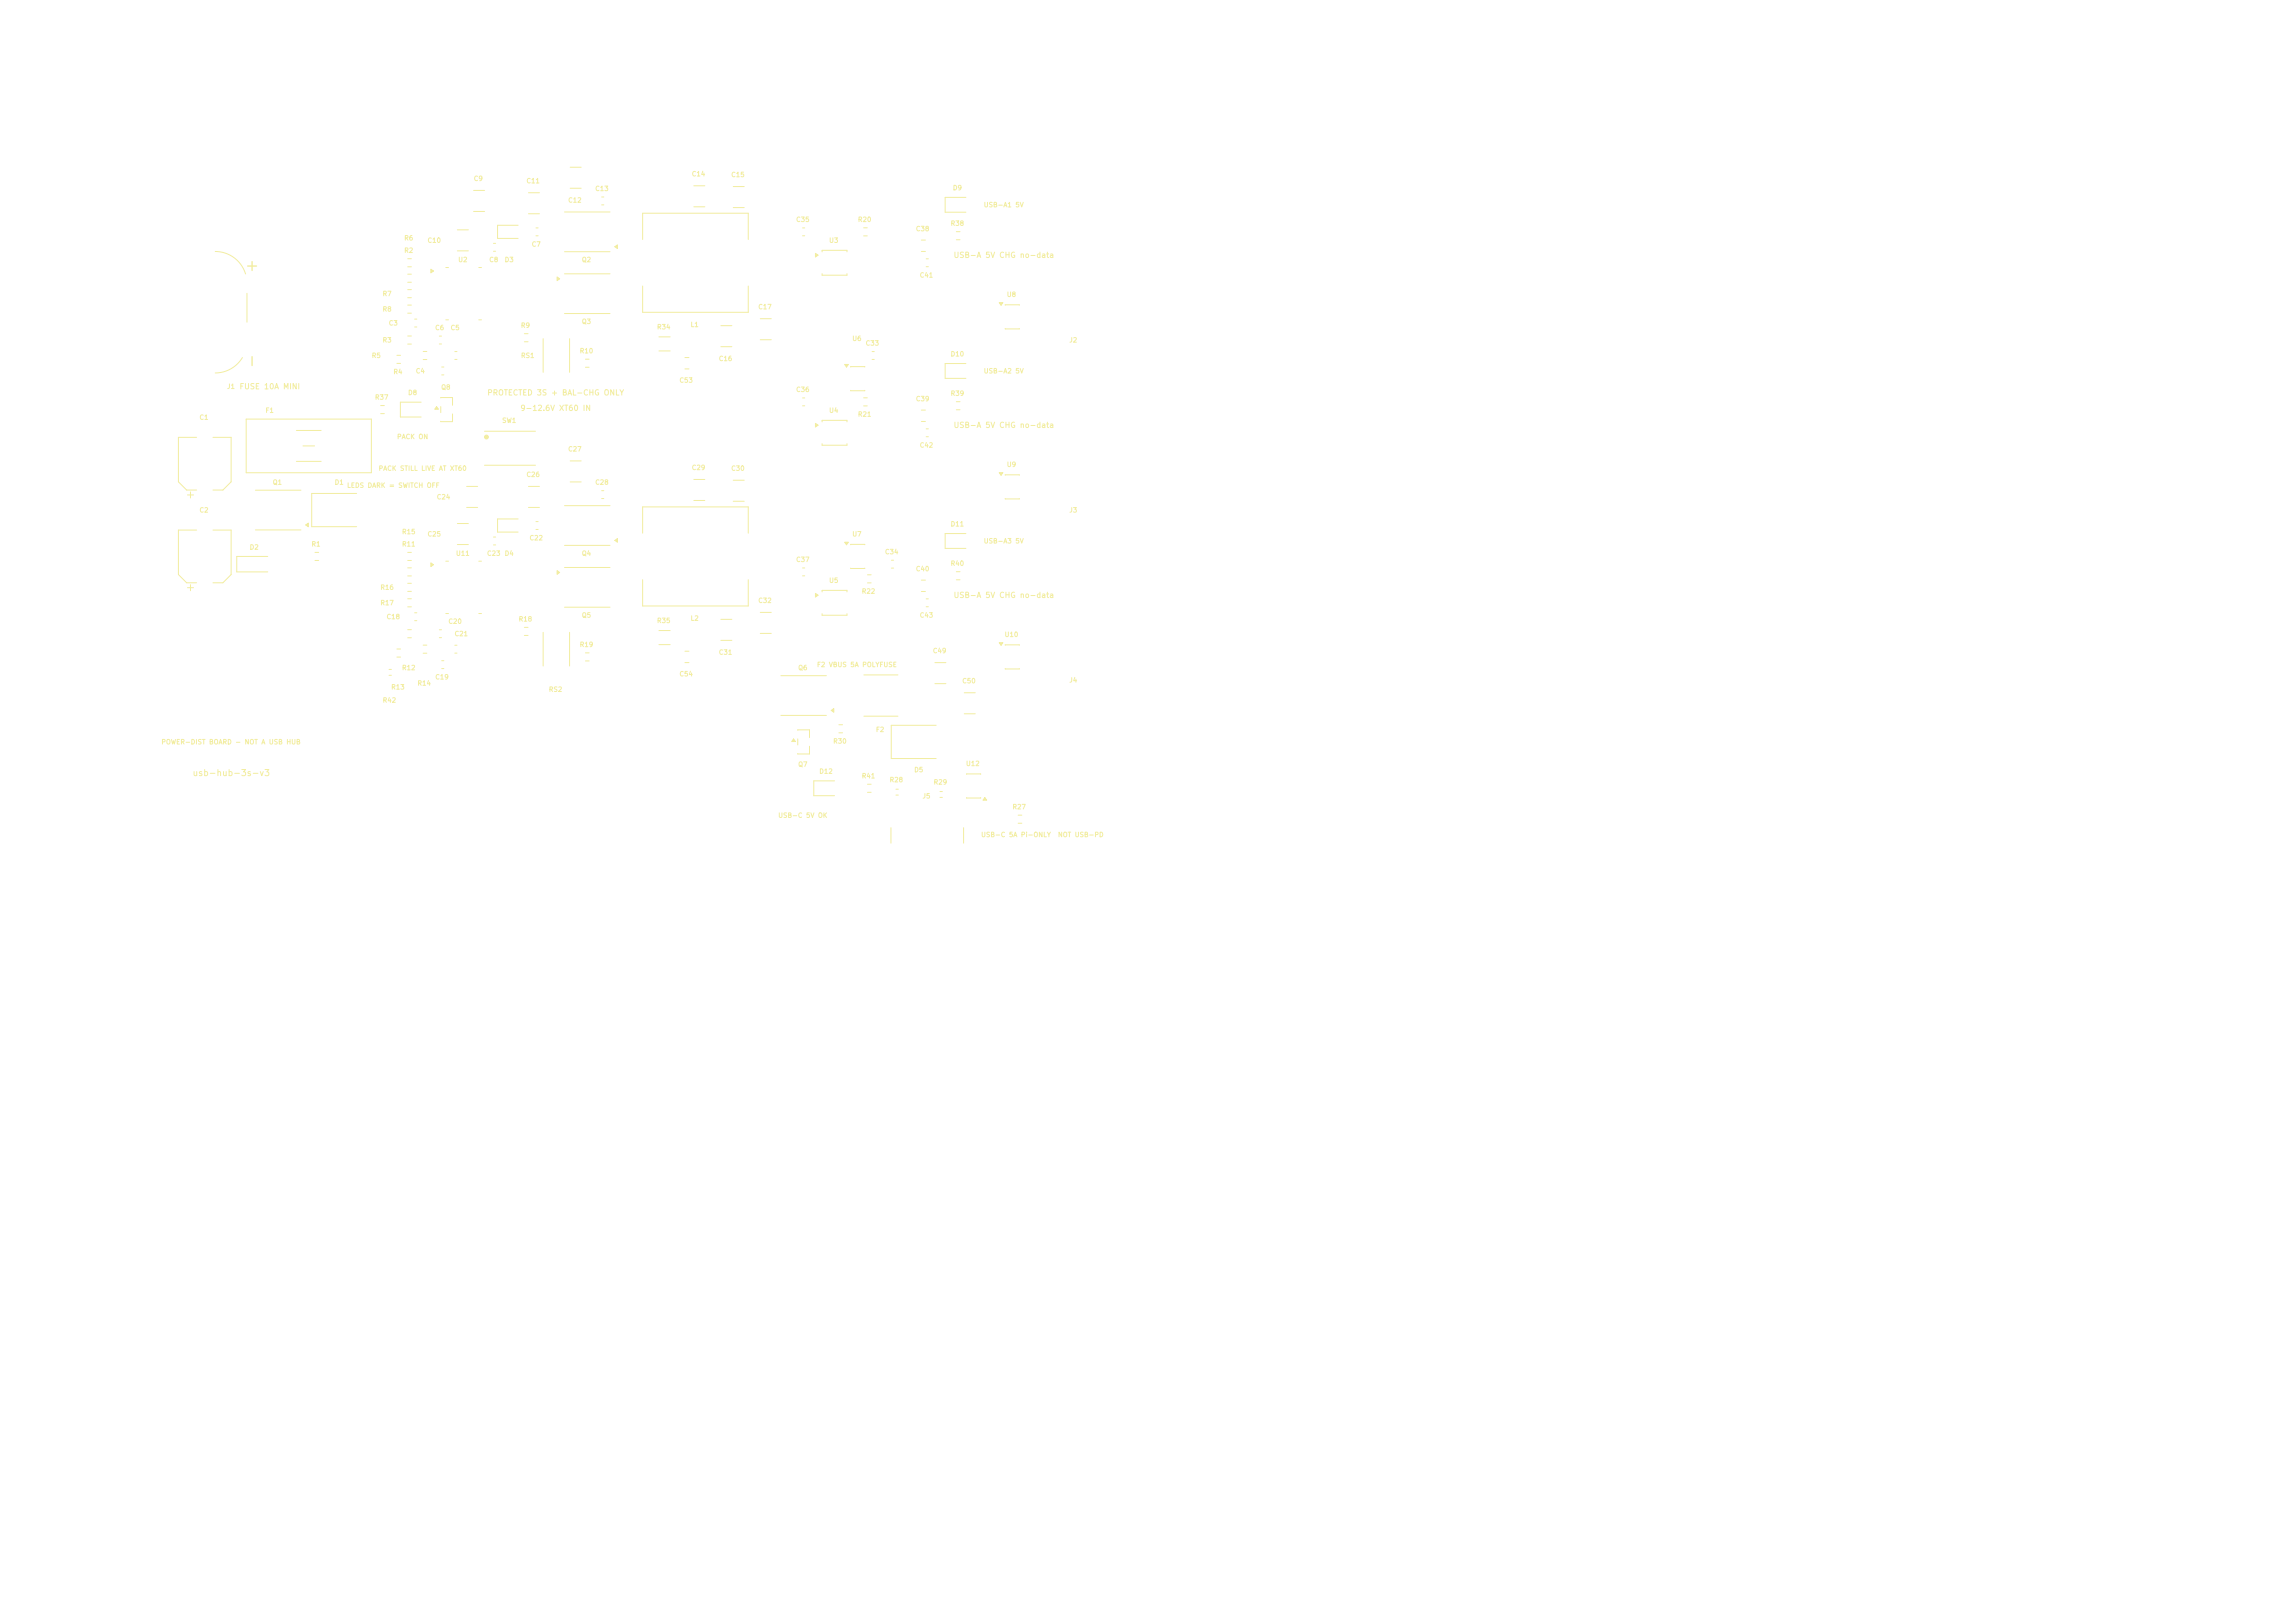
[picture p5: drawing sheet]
<svg xmlns="http://www.w3.org/2000/svg" width="297mm" height="210mm" viewBox="0 0 297 210" stroke-linecap="round" stroke-linejoin="round" font-family="sans-serif">
<defs><g id="words">
<g font-size="1.5" fill="#f2eda1">
<text x="33.6" y="35.5" transform="rotate(-90 33.6 35.5)">+</text>
<text x="33.6" y="47.8" transform="rotate(-90 33.6 47.8)">-</text>
</g>
<text font-size=".8" fill="#f2eda1" x="24.8" y="100.6">usb-hub-3s-v3</text>
<g font-size=".7" fill="#f2eda1">
<text x="123.3" y="33.5">USB-A 5V CHG no-data</text>
<text x="30.9" y="50.5">FUSE 10A MINI</text>
<text x="63" y="51.3">PROTECTED 3S + BAL-CHG ONLY</text>
<text x="67.3" y="53.3">9-12.6V XT60 IN</text>
<text x="123.3" y="55.5">USB-A 5V CHG no-data</text>
<text x="123.3" y="77.5">USB-A 5V CHG no-data</text>
</g>
<g font-size=".6" fill="#f2eda1">
<text x="61.2" y="23.6">C9</text>
<text x="68.1" y="23.9">C11</text>
<text x="89.5" y="23">C14</text>
<text x="94.6" y="23.1">C15</text>
<text x="73.5" y="26.4">C12</text>
<text x="77" y="24.9">C13</text>
<text x="103" y="28.9">C35</text>
<text x="111" y="28.9">R20</text>
<text x="123" y="29.4">R38</text>
<text x="123.2" y="24.8">D9</text>
<text x="127.2" y="27">USB-A1 5V</text>
<text x="52.2" y="31.3">R6</text>
<text x="52.2" y="32.9">R2</text>
<text x="55.3" y="31.6">C10</text>
<text x="59.2" y="34.1">U2</text>
<text x="63.2" y="34.1">C8</text>
<text x="65.2" y="34.1">D3</text>
<text x="68.7" y="32.1">C7</text>
<text x="75.2" y="34.1">Q2</text>
<text x="107.2" y="31.6">U3</text>
<text x="118.5" y="30.1">C38</text>
<text x="49.4" y="38.5">R7</text>
<text x="49.4" y="40.5">R8</text>
<text x="98.1" y="40.2">C17</text>
<text x="119" y="36.1">C41</text>
<text x="130.2" y="38.6">U8</text>
<text x="48" y="46.5">R5</text>
<text x="49.4" y="44.5">R3</text>
<text x="50.2" y="42.3">C3</text>
<text x="56.2" y="42.9">C6</text>
<text x="58.2" y="42.9">C5</text>
<text x="67.3" y="42.6">R9</text>
<text x="67.4" y="46.5">RS1</text>
<text x="75" y="45.9">R10</text>
<text x="75.2" y="42.1">Q3</text>
<text x="85" y="42.8">R34</text>
<text x="89.3" y="42.5">L1</text>
<text x="93" y="46.9">C16</text>
<text x="110.2" y="44.3">U6</text>
<text x="112" y="44.9">C33</text>
<text x="123" y="46.3">D10</text>
<text x="138.3" y="44.5">J2</text>
<text x="29.3" y="50.5">J1</text>
<text x="34.3" y="53.6">F1</text>
<text x="48.5" y="51.9">R37</text>
<text x="50.8" y="48.6">R4</text>
<text x="52.7" y="51.3">D8</text>
<text x="53.7" y="48.5">C4</text>
<text x="57" y="50.6">Q8</text>
<text x="87.9" y="49.7">C53</text>
<text x="103" y="50.9">C36</text>
<text x="107.2" y="53.6">U4</text>
<text x="118.5" y="52.1">C39</text>
<text x="123" y="51.4">R39</text>
<text x="127.2" y="48.5">USB-A2 5V</text>
<text x="25.7" y="54.5">C1</text>
<text x="51.3" y="57">PACK ON</text>
<text x="64.9" y="54.9">SW1</text>
<text x="73.5" y="58.6">C27</text>
<text x="111" y="54.1">R21</text>
<text x="119" y="58.1">C42</text>
<text x="35.2" y="62.9">Q1</text>
<text x="43.2" y="62.9">D1</text>
<text x="44.8" y="63.3">LEDS DARK = SWITCH OFF</text>
<text x="48.9" y="61.1">PACK STILL LIVE AT XT60</text>
<text x="56.5" y="64.8">C24</text>
<text x="68.1" y="61.9">C26</text>
<text x="77" y="62.9">C28</text>
<text x="89.5" y="61">C29</text>
<text x="94.6" y="61.1">C30</text>
<text x="130.2" y="60.6">U9</text>
<text x="25.7" y="66.5">C2</text>
<text x="32.2" y="71.3">D2</text>
<text x="40.2" y="70.9">R1</text>
<text x="52" y="69.3">R15</text>
<text x="52" y="70.9">R11</text>
<text x="55.3" y="69.6">C25</text>
<text x="68.5" y="70.1">C22</text>
<text x="110.2" y="69.6">U7</text>
<text x="114.5" y="71.9">C34</text>
<text x="123" y="68.3">D11</text>
<text x="127.2" y="70.5">USB-A3 5V</text>
<text x="138.3" y="66.5">J3</text>
<text x="49.2" y="76.5">R16</text>
<text x="58.9" y="72.1">U11</text>
<text x="63" y="72.1">C23</text>
<text x="65.2" y="72.1">D4</text>
<text x="75.2" y="72.1">Q4</text>
<text x="103" y="72.9">C37</text>
<text x="107.2" y="75.6">U5</text>
<text x="111.5" y="77">R22</text>
<text x="118.5" y="74.1">C40</text>
<text x="123" y="73.4">R40</text>
<text x="49.2" y="78.5">R17</text>
<text x="50" y="80.3">C18</text>
<text x="58" y="80.9">C20</text>
<text x="58.8" y="82.5">C21</text>
<text x="67.1" y="80.6">R18</text>
<text x="75" y="83.9">R19</text>
<text x="75.2" y="80.1">Q5</text>
<text x="85" y="80.8">R35</text>
<text x="89.3" y="80.5">L2</text>
<text x="98.1" y="78.2">C32</text>
<text x="119" y="80.1">C43</text>
<text x="129.9" y="82.6">U10</text>
<text x="50.6" y="89.4">R13</text>
<text x="52" y="86.9">R12</text>
<text x="54" y="88.9">R14</text>
<text x="56.3" y="88.1">C19</text>
<text x="71" y="89.7">RS2</text>
<text x="87.9" y="87.7">C54</text>
<text x="93" y="84.9">C31</text>
<text x="103.2" y="86.9">Q6</text>
<text x="105.7" y="86.5">F2 VBUS 5A POLYFUSE</text>
<text x="120.7" y="84.7">C49</text>
<text x="124.5" y="88.6">C50</text>
<text x="138.3" y="88.5">J4</text>
<text x="49.5" y="91.1">R42</text>
<text x="113.3" y="94.9">F2</text>
<text x="20.8" y="96.5">POWER-DIST BOARD - NOT A USB HUB</text>
<text x="103.2" y="99.4">Q7</text>
<text x="106" y="100.3">D12</text>
<text x="107.8" y="96.4">R30</text>
<text x="111.5" y="100.9">R41</text>
<text x="115.1" y="101.4">R28</text>
<text x="118.2" y="100.1">D5</text>
<text x="120.8" y="101.7">R29</text>
<text x="124.9" y="99.3">U12</text>
<text x="100.6" y="106">USB-C 5V OK</text>
<text x="119.3" y="103.5">J5</text>
<text x="131" y="104.9">R27</text>
<text x="126.9" y="108.5">USB-C 5A Pi-ONLY</text>
<text x="136.8" y="108.5">NOT USB-PD</text>
</g>
</g></defs>
<g fill="none" stroke="#f2eda1" stroke-width=".13">
<path d="M55.8 34.8l.3 .3-.3 .2zM57.7 34.6h.3M62 34.6h.3M63.9 31.5h.2M63.9 32.5h.2M111.8 29.5h.4M111.8 30.5h.4M125 25.5h-2.7v2h2.7M51.4 46h.4M51.4 47h.4M57.7 41.4h.3M62 41.4h.3"/>
<path d="M103.9 51.5h.2M103.9 52.5h.2M111.8 51.5h.4M111.8 52.5h.4M52.8 77.5h.4M52.8 78.5h.4M67.1 67.2h-2.7v1.7h2.7M68.4 62.9h1.4M68.4 65.7h1.4M98.4 79.2h1.4M119.2 75.1h.6M119.2 76.5h.6"/>
<path d="M125 69h-2.7v2h2.7M67.9 81.2h.4M67.9 82.2h.4M98.4 82h1.4"/>
</g>
<path d="M55.8 34.8l.3 .3-.3 .2z" fill="#f2eda1"/>
<g fill="none" stroke="#f2eda1" stroke-width=".13">
<path d="M67.1 29.2h-2.7v1.7h2.7M73.8 21.6h1.4M73.8 24.4h1.4M105.5 32.8l.4 .2-.4 .3zM106.4 32.6v-.2h3.2v.2M106.4 35.4v.2h3.2v-.2M119.9 33.5h.2M119.9 34.5h.2M123.8 30h.4M123.8 31h.4M88.6 46.3h.6M88.6 47.7h.6"/>
<path d="M69.4 67.5h.2M69.4 68.5h.2M83.2 69v-3.4h13.6v3.4M83.2 75v3.4h13.6v-3.4M88.6 84.3h.6M88.6 85.7h.6"/>
</g>
<path d="M105.5 32.8l.4 .2-.4 .3z" fill="#f2eda1"/>
<g fill="none" stroke="#f2eda1" stroke-width=".13">
<path d="M94.9 24.1h1.4M94.9 26.9h1.4M93.3 42.1h1.4M93.3 44.9h1.4M52.8 73.5h.4M52.8 74.5h.4M70.3 81.8v4.4M73.7 81.8v4.4M75.8 84.5h.4M75.8 85.5h.4M102.7 95.6l.2 .4h-.4zM103.2 94.5l1.6-.1v1"/>
<path d="M103.2 95.6v.8M104.8 96.6v1l-1.6-.1M121 85.7h1.4M121 88.5h1.4"/>
</g>
<path d="M102.7 95.6l.2 .4h-.4z" fill="#f2eda1"/>
<g fill="none" stroke="#f2eda1" stroke-width=".13">
<path d="M52.8 37.5h.4M52.8 38.5h.4M59.2 29.7h1.4M59.2 32.5h1.4M73.1 27.4h5.8M73.1 32.6h5.8M79.6 31.9l.3-.2v.5zM89.8 24h1.4M89.8 26.8h1.4M62.7 55.8h6.6M73.8 59.6h1.4M24.3 76h.7"/>
<path d="M24.7 75.7v.7M25.4 68.6h-2.3v5.7l1.1 1.1h1.2M27.6 68.6h2.3v5.7l-1.1 1.1h-1.2M46.1 63.9h-5.8v4.3h5.8M59.2 67.7h1.4M59.2 70.5h1.4M62.7 60.2h6.6M73.8 62.4h1.4M51.4 84h.4M51.4 85h.4M54.8 83.5h.4M54.8 84.5h.4"/>
<path d="M115.9 102.1h.4M115.9 102.9h.4"/>
</g>
<circle cx="62.9" cy="56.6" r=".25" fill="#f2eda1" stroke="#f2eda1" stroke-width=".13"/>
<path d="M79.6 31.9l.3-.2v.5z" fill="#f2eda1"/>
<path d="M105.5 76.8l.4 .2-.4 .3zM106.4 76.6v-.2h3.2v.2M106.4 79.4v.2h3.2v-.2" fill="none" stroke="#f2eda1" stroke-width=".13"/>
<path d="M105.5 76.8l.4 .2-.4 .3z" fill="#f2eda1"/>
<path d="M33.1 63.4h5.8M33.1 68.6h5.8M39.6 67.9l.3-.2v.5z" fill="none" stroke="#f2eda1" stroke-width=".13"/>
<path d="M39.6 67.9l.3-.2v.5z" fill="#f2eda1"/>
<path d="M85.3 43.6h1.4M85.3 45.4h1.4M109.3 70.2h.5l-.3 .3zM110.1 70.5h1.8M110.1 73.5h1.8" fill="none" stroke="#f2eda1" stroke-width=".13"/>
<path d="M109.3 70.2h.5l-.3 .3z" fill="#f2eda1"/>
<path d="M77.9 25.5h.2M77.9 26.5h.2M56.5 52.6l.2 .4h-.4zM57 51.5l1.6-.1v1M57 52.6v.8M58.6 53.6v1l-1.6-.1" fill="none" stroke="#f2eda1" stroke-width=".13"/>
<path d="M56.5 52.6l.2 .4h-.4z" fill="#f2eda1"/>
<path d="M34.6 72h-4v2h4M112.3 74.4h.4M112.3 75.4h.4M129.3 83.2h.5l-.3 .3zM130.1 83.5h1.8M130.1 86.5h1.8" fill="none" stroke="#f2eda1" stroke-width=".13"/>
<path d="M129.3 83.2h.5l-.3 .3z" fill="#f2eda1"/>
<g fill="none" stroke="#f2eda1" stroke-width=".13">
<path d="M27.9 32.5a4.1 4.1 0 0 1 3.9 2.9M32 38v3.7M69.4 29.5h.2M69.4 30.5h.2M83.2 31v-3.4h13.6v3.4M83.2 37v3.4h13.6v-3.4M25.4 56.6h-2.3v5.7l1.1 1.1h1.2M27.6 56.6h2.3v5.7l-1.1 1.1h-1.2M31.4 46.3a4.1 4.1 0 0 1-3.5 2M119.9 55.5h.2M119.9 56.5h.2M125 47h-2.7v2h2.7"/>
<path d="M24.3 64h.7M24.7 63.7v.7M52.8 75.5h.4M52.8 76.5h.4M52.8 71.5h.4M52.8 72.5h.4M53.7 79.3h.2M63.9 69.5h.2M63.9 70.5h.2M77.9 63.5h.2M77.9 64.5h.2M53.7 80.3h.2"/>
<path d="M101.1 87.4h5.8M101.1 92.6h5.8M107.6 91.9l.3-.2v.5zM121.2 93.9h-5.9v4.3h5.9M108 101h-2.7v2h2.7"/>
</g>
<path d="M107.6 91.9l.3-.2v.5z" fill="#f2eda1"/>
<path d="M125.1 100.2h1.8M125.1 103.2h1.8M127.5 103.2l.2 .3h-.5z" fill="none" stroke="#f2eda1" stroke-width=".13"/>
<path d="M127.5 103.2l.2 .3h-.5z" fill="#f2eda1"/>
<g fill="none" stroke="#f2eda1" stroke-width=".13">
<path d="M52.8 35.5h.4M52.8 36.5h.4M68.4 24.9h1.4M68.4 27.7h1.4M57.2 47.5h.2M57.2 48.5h.2M98.4 41.2h1.4M98.4 44h1.4M123.8 52h.4M123.8 53h.4M73.1 65.4h5.8M73.1 70.6h5.8"/>
<path d="M79.6 69.9l.3-.2v.5zM103.9 73.5h.2M103.9 74.5h.2M108.6 93.8h.4M108.6 94.8h.4M112.3 101.5h.4M112.3 102.5h.4"/>
</g>
<path d="M79.6 69.9l.3-.2v.5z" fill="#f2eda1"/>
<g fill="none" stroke="#f2eda1" stroke-width=".13">
<path d="M52.8 39.5h.4M61.3 24.6h1.4M61.3 27.4h1.4M129.3 39.2h.5l-.3 .3zM130.1 39.5h1.8M31.9 54.2h16.2v7h-16.2zM38.4 55.7h3.2M38.4 59.7h3.2M39.2 57.7h1.5M52.8 40.5h.4M53.7 41.3h.2M53.7 42.3h.2"/>
<path d="M54.5 52h-2.7v2h2.7M54.8 45.5h.4M54.8 46.5h.4M56.9 43.5h.2M56.9 44.5h.2M75.8 46.5h.4M75.8 47.5h.4M130.1 42.5h1.8M119.9 77.5h.2M119.9 78.5h.2M123.8 74h.4M123.8 75h.4"/>
<path d="M50.3 86.6h.4M50.3 87.4h.4M58.9 83.5h.2M58.9 84.5h.2M93.3 80.1h1.4M93.3 82.9h1.4M124.8 89.6h1.4M124.8 92.4h1.4M115.3 107.1v2M124.7 107.1v2"/>
</g>
<path d="M129.3 39.2h.5l-.3 .3z" fill="#f2eda1"/>
<path d="M105.5 54.8l.4 .2-.4 .3zM106.4 54.6v-.2h3.2v.2M106.4 57.4v.2h3.2v-.2" fill="none" stroke="#f2eda1" stroke-width=".13"/>
<path d="M105.5 54.8l.4 .2-.4 .3z" fill="#f2eda1"/>
<path d="M72.1 73.8l.3 .3-.3 .2zM73.1 73.4h5.8M73.1 78.6h5.8M85.3 81.6h1.4M85.3 83.4h1.4" fill="none" stroke="#f2eda1" stroke-width=".13"/>
<path d="M72.1 73.8l.3 .3-.3 .2z" fill="#f2eda1"/>
<g fill="none" stroke="#f2eda1" stroke-width=".13">
<path d="M119.2 31.1h.6M119.2 32.5h.6M49.3 52.5h.4M49.3 53.5h.4M70.3 43.8v4.4M73.7 43.8v4.4M109.3 47.2h.5l-.3 .3zM110.1 47.5h1.8M110.1 50.5h1.8M94.9 62.1h1.4M94.9 64.9h1.4M52.8 81.5h.4"/>
<path d="M52.8 82.5h.4"/>
</g>
<path d="M109.3 47.2h.5l-.3 .3z" fill="#f2eda1"/>
<path d="M67.9 43.2h.4M67.9 44.2h.4M129.3 61.2h.5l-.3 .3zM130.1 61.5h1.8M130.1 64.5h1.8" fill="none" stroke="#f2eda1" stroke-width=".13"/>
<path d="M129.3 61.2h.5l-.3 .3z" fill="#f2eda1"/>
<g fill="none" stroke="#f2eda1" stroke-width=".13">
<path d="M52.8 43.5h.4M52.8 44.5h.4M55.8 72.8l.3 .3-.3 .2zM57.7 72.6h.3M57.7 79.4h.3M62 72.6h.3M62 79.4h.3M89.8 62h1.4M89.8 64.8h1.4M56.9 81.5h.2M56.9 82.5h.2M111.8 87.3h4.4"/>
<path d="M111.8 92.7h4.4M121.6 102.4h.4M121.6 103.2h.4"/>
</g>
<path d="M55.8 72.8l.3 .3-.3 .2z" fill="#f2eda1"/>
<g fill="none" stroke="#f2eda1" stroke-width=".13">
<path d="M52.8 33.5h.4M52.8 34.5h.4M72.1 35.8l.3 .3-.3 .2zM73.1 35.4h5.8M103.9 29.5h.2M103.9 30.5h.2M58.9 45.5h.2M58.9 46.5h.2M73.1 40.6h5.8M112.9 45.5h.2M112.9 46.5h.2M119.2 53.1h.6"/>
<path d="M119.2 54.5h.6M40.8 71.5h.4M40.8 72.5h.4M60.4 62.9h1.4M60.4 65.7h1.4M115.4 72.5h.2M115.4 73.5h.2M57.2 85.5h.2M57.2 86.5h.2M131.8 105.5h.4M131.8 106.5h.4"/>
</g>
<path d="M72.1 35.8l.3 .3-.3 .2z" fill="#f2eda1"/>
<use href="#words"/>
</svg>
